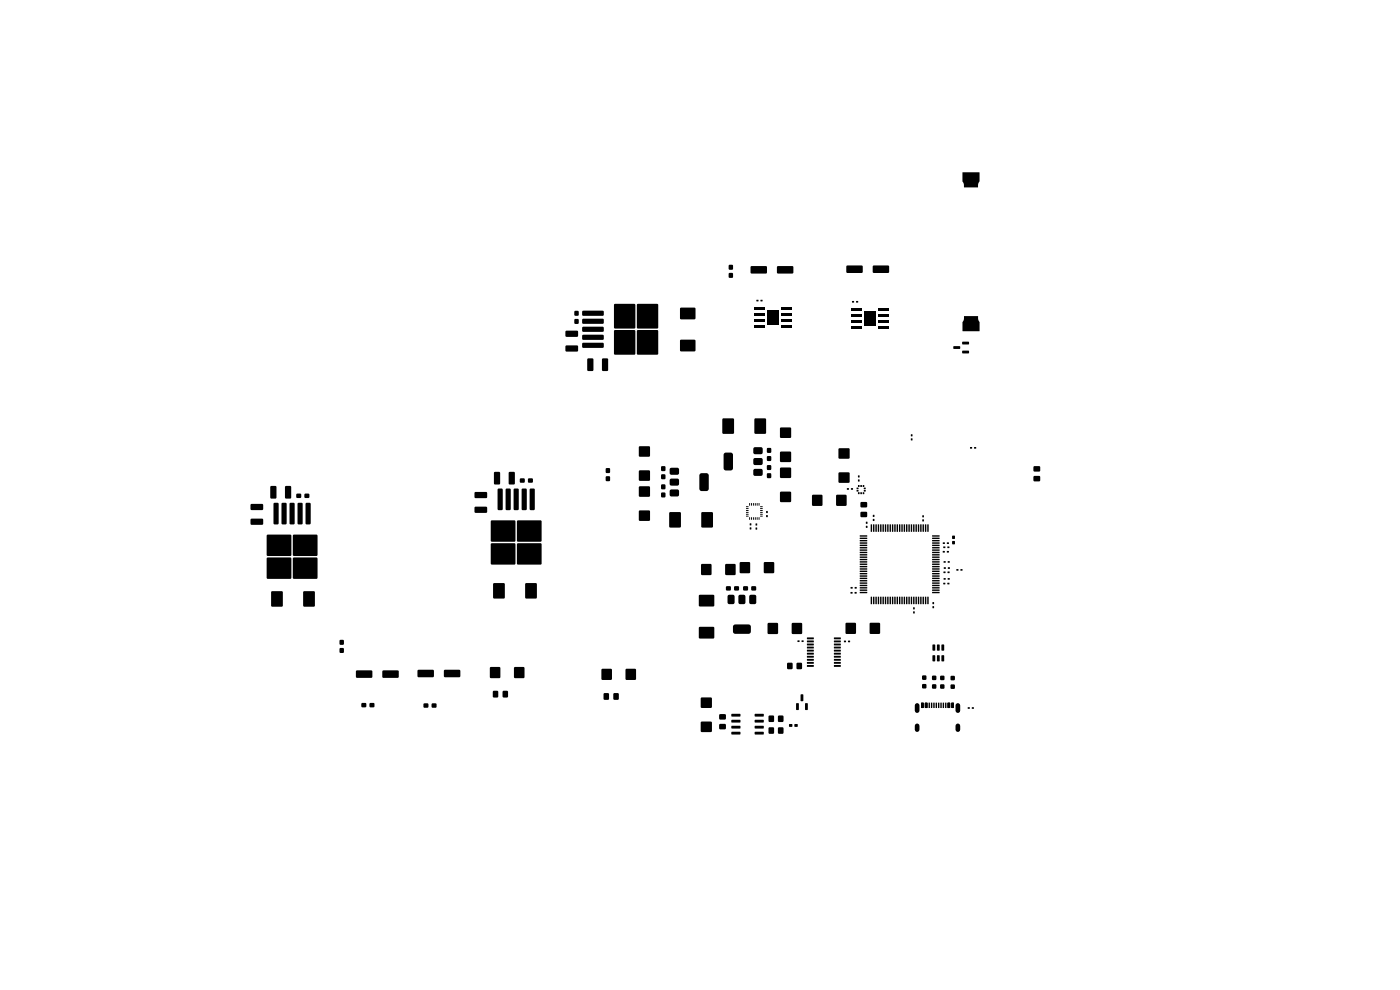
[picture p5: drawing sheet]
<svg xmlns="http://www.w3.org/2000/svg" width="297mm" height="210mm" viewBox="0 0 297 210" stroke-linecap="round" stroke-linejoin="round" font-family="sans-serif">
<g fill="#000">
<path d="M204.2 36.6h3.6v1.9l-.3 .4v.8h-3l-.1-.7-.2-.5zM154.6 56.2h.9v1h-.9zM154.6 57.9h.9v1h-.9zM159.3 56.5h3.3l.1 .2v1.2l-.2 .1h-3.1l-.2-.2zM164.9 56.5h3.3l.1 .2v1.2l-.2 .1h-3.1l-.2-.2zM179.6 56.4l3.3-.1 .1 .3v1.2l-.2 .1h-3.1l-.2-.2zM185.2 56.4l3.3-.1 .1 .3v1.2l-.2 .1h-3.1l-.2-.2zM120 73.3h2.5l.1 .2v.9l-.2 .2h-2.3l-.2-.3zM120 70.2h2.5l.1 .2v.9l-.2 .2-2.3-.1-.2-.2zM121.9 66h.8v.9h-.8zM121.9 67.7h.8v1h-.8zM123.6 66l4.2-.1 .3 .2v.7l-.3 .2h-4.1l-.2-.2z"/>
<path d="M123.6 67.7l4.2-.1 .3 .2v.7l-.3 .2h-4.1l-.2-.2zM123.6 69.4l4.2-.1 .3 .2v.7l-.3 .2h-4.1l-.2-.2zM123.6 71.1l4.2-.1 .3 .2v.7l-.3 .2h-4.1l-.2-.2zM123.6 72.8l4.2-.1 .3 .2v.7l-.3 .2h-4.1l-.2-.2zM124.6 76.1l1-.1 .3 .2v2.3l-.2 .2h-.9l-.2-.1zM127.8 76.1l1-.1 .2 .2v2.3l-.1 .2h-1l-.2-.1zM130.3 64.5h4.4v5.1h-4.4zM130.3 70.1h4.4v5.1h-4.4zM135.2 64.5h4.4v5.1h-4.4zM135.2 70.1h4.4v5.1h-4.4zM144.3 72.1h3.2v2.4h-3.2zM144.3 65.3h3.2v2.4h-3.2z"/>
<path d="M160.5 63.6h.4v.3h-.4zM161.3 63.6h.5v.3h-.5zM160.1 65.1h2.2v.5h-2.2zM160.1 66.4h2.2v.5h-2.2zM160.1 67.7h2.2v.5h-2.2zM160.1 69h2.2v.5h-2.2zM162.9 65.7h2.4v3.1h-2.4zM165.8 69h2.2v.5h-2.2zM165.8 67.7h2.2v.5h-2.2zM165.8 66.4h2.2v.5h-2.2zM165.8 65.1h2.2v.5h-2.2zM180.8 63.9h.4v.3h-.4z"/>
<path d="M181.6 63.9h.4v.3h-.4zM180.6 65.3h2.2v.5h-2.2zM180.6 66.6h2.2v.5h-2.2zM180.6 67.9h2.2v.5h-2.2zM180.6 69.1h2.2v.5h-2.2zM183.3 65.9h2.4v3.1h-2.4zM186.3 69.1h2.2v.5h-2.2zM186.3 67.9h2.2v.5h-2.2zM186.3 66.6h2.2v.5h-2.2zM186.3 65.3h2.2v.5h-2.2zM202.3 73.5l1.3-.1 .1 .5-1.4 .1zM204.5 67.1h3v.8l.3 .4v1.9h-3.6v-1.8l.3-.5z"/>
<path d="M204.2 74.4h1.3l.1 .5-1.4 .1zM204.2 72.5h1.3l.1 .5-1.4 .1zM128.6 99.4h.8v.9h-.8zM135.6 94.7h2.2v2.1h-2.2zM140.3 98.9h.8v1h-.8zM142.1 99.4l.3-.2 1.5 .1 .2 .3-.1 1-.3 .1h-1.5l-.1-.4zM153.3 88.8h2.4v3.2h-2.4zM153.6 96.2l.3-.2h1.1l.4 .3 .1 3-.3 .4-1.3 .1-.3-.3-.1-3zM159.9 97.3l.3-.1h1.4l.2 .3-.1 1-.3 .2-1.4-.1-.2-.3zM159.9 95l.3-.1h1.4l.2 .3-.1 1-.3 .2-1.4-.1-.2-.3zM160.1 88.8h2.4v3.2h-2.4zM162.7 95.1h.9v.9h-.9z"/>
<path d="M162.7 96.8h.9v.9h-.9zM162.7 98.7h.9v.9h-.9zM165.5 90.7h2.3v2.1h-2.3zM165.5 95.9h2.3v2.1h-2.3zM165.5 99.2h2.3v2.1h-2.3zM177.9 95.1h2.3v2.1h-2.3zM193.3 93h.3v.4h-.3zM193.3 92.1h.3v.4h-.3zM205.8 94.8h.4v.4h-.4zM206.7 94.8h.4v.4h-.4zM53.2 107l2.5-.1 .1 .2v1l-.2 .1h-2.3l-.2-.2zM53.2 110.1l2.5-.1 .1 .3v.9l-.2 .1h-2.3l-.2-.2z"/>
<path d="M57.4 103.1h1l.2 .1 .1 2.3-.2 .3h-.9l-.3-.2zM58.1 106.7h.8l.2 .2v4.1l-.2 .3-.7-.1-.2-.2zM60.5 103.1h1l.3 .1v2.3l-.2 .3h-.9l-.2-.2zM59.8 106.7h.8l.2 .2v4.1l-.2 .3-.7-.1-.2-.2zM56.6 113.5h5.1v4.4h-5.1zM56.6 118.3h5.1v4.4h-5.1zM61.5 106.7h.8l.2 .2v4.1l-.2 .3-.7-.1-.2-.2zM62.9 104.8h.9v.8h-.9zM63.2 106.7h.8l.2 .2v4.1l-.2 .3-.7-.1-.2-.2zM64.6 104.8h1v.8h-1zM64.9 106.7h.8l.2 .2v4.1l-.2 .3-.7-.1-.2-.2zM62.2 113.5h5.1v4.4h-5.1z"/>
<path d="M62.2 118.3h5.1v4.4h-5.1zM100.7 104.4h2.5l.2 .2-.1 .9-.2 .2h-2.3l-.1-.3zM100.7 107.5h2.5l.2 .2-.1 .9-.2 .2h-2.3l-.1-.2zM104.9 100.2l1-.1 .2 .1v2.3l-.1 .3h-1l-.2-.2zM105.6 103.7l.8-.1 .3 .3v4.1l-.3 .2h-.7l-.1-.2zM108 100.2l1-.1 .2 .1v2.3l-.1 .3h-.9l-.3-.2zM107.3 103.7l.8-.1 .3 .3v4.1l-.3 .2h-.7l-.1-.2zM104.2 110.4h5.1v4.5h-5.1zM104.2 115.3h5.1v4.4h-5.1zM109 103.7l.8-.1 .3 .3v4.1l-.3 .2h-.7l-.1-.2zM110.3 101.5h1v.8h-1zM110.7 103.7l.8-.1 .3 .3v4.1l-.3 .2h-.7l-.1-.2z"/>
<path d="M112.1 101.5h.9v.8h-.9zM112.4 103.7l.8-.1 .3 .3v4.1l-.3 .2h-.7l-.1-.2zM109.7 110.4h5.1v4.5h-5.1zM109.7 115.3h5.1v4.4h-5.1zM128.6 101.1h.8v.9h-.8zM135.6 99.8h2.2v2.1h-2.2zM135.6 108.3h2.2v2.1h-2.2zM135.6 103.2h2.2v2.1h-2.2zM140.3 100.7h.8v.9h-.8zM140.3 104.5h.8v1h-.8zM140.3 102.8h.8v.9h-.8zM142.1 101.7l.3-.2 1.5 .1 .2 .3-.1 1-.3 .1h-1.5l-.1-.4z"/>
<path d="M142.1 104l.3-.2 1.5 .1 .2 .3-.1 1-.3 .1h-1.5l-.1-.4zM142 108.7h2.4v3.1h-2.4zM148.5 100.5l.3-.1h1.1l.4 .2 .1 3.1-.3 .4-1.3 .1-.4-.3v-3zM148.8 119.7h2.1v2.2h-2.1zM148.8 108.7h2.4v3.1h-2.4zM153.9 119.7h2.1v2.2h-2.1zM157 119.3h2.1v2.2h-2.1zM158.3 107.4h.5v.2h-.5zM158.3 107.8h.5v.2h-.5zM158.3 108.2h.5v.2h-.5zM158.3 108.6h.5v.2h-.5zM158.3 109h.5v.2h-.5z"/>
<path d="M158.3 109.4h.5v.2h-.5zM158.9 109.7h.2v.6l-.2-.1zM158.9 106.7h.2v.6l-.2-.1zM159.1 111.9h.3v.4h-.3zM159.1 111h.3v.4h-.3zM159.3 109.7h.2v.6l-.2-.1zM159.3 106.7h.2v.6l-.2-.1zM159.7 109.7h.2v.6l-.2-.1zM159.7 106.7h.2v.6l-.2-.1zM160.1 109.7h.2v.6l-.2-.1zM160.1 106.7h.2v.6l-.2-.1zM160.3 111.9h.3v.4h-.3z"/>
<path d="M160.3 111.1h.3v.4h-.3zM160.5 109.7h.2v.6l-.2-.1zM160.5 106.7h.2v.6l-.2-.1zM160.9 109.7h.2v.6l-.2-.1zM160.9 106.7h.2v.6l-.2-.1zM161.3 109.4h.5v.2h-.5zM161.3 109h.5v.2h-.5zM161.3 108.6h.5v.2h-.5zM161.3 108.2h.5v.2h-.5zM161.3 107.8h.5v.2h-.5zM161.3 107.4h.5v.2h-.5zM159.9 99.6l.3-.1h1.4l.2 .3-.1 1-.3 .2-1.4-.1-.2-.3z"/>
<path d="M162.1 119.3h2.1v2.2h-2.1zM162.6 109.3h.3v.4h-.3zM162.6 108.4h.3v.4h-.3zM162.7 100.4h.9v1h-.9zM165.5 104.4h2.3v2.1h-2.3zM172.3 105h2.1v2.3h-2.1zM177.9 100.3h2.3v2.1h-2.3zM177.4 105h2.1v2.3h-2.1zM179.7 103.6h.4v.3h-.4zM180.5 103.6h.4v.3h-.4zM181.7 103.5h.4v.3h-.4zM181.7 104h.4v.3h-.4z"/>
<path d="M182 104.4h.3v.4h-.3zM182 102.9h.3v.4h-.3zM182 101.7h.3v.4h-.3zM182 100.9h.3v.4h-.3zM182.5 104.4h.3v.4h-.3zM182.5 102.9h.3v.4h-.3zM182.6 108.6h1.3v1.1h-1.3zM182.6 106.5h1.3v1.1h-1.3zM183 104.4h.3v.4h-.3zM183 102.9h.3v.4h-.3zM183.3 104h.3v.3h-.3zM183.3 103.5h.3v.3h-.3z"/>
<path d="M183.7 111.6h.3v.4h-.3zM183.7 110.7h.3v.4h-.3zM182.4 113.6l1.5-.1 .1 .3h-1.5zM182.4 114.1l1.5-.1 .1 .3h-1.5zM182.4 114.6l1.5-.1 .1 .3h-1.5zM182.4 115.1l1.5-.1 .1 .3h-1.5zM182.4 115.6l1.5-.1 .1 .3h-1.5zM182.4 116.1l1.5-.1 .1 .3h-1.5zM182.4 116.6l1.5-.1 .1 .3h-1.5zM182.4 117.1l1.5-.1 .1 .3h-1.5zM182.4 117.6l1.5-.1 .1 .3h-1.5zM182.4 118.1l1.5-.1 .1 .3h-1.5z"/>
<path d="M182.4 118.6l1.5-.1 .1 .3h-1.5zM182.4 119.1l1.5-.1 .1 .3h-1.5zM182.4 119.6l1.5-.1 .1 .3h-1.5zM184.7 111.2l.3 .1-.1 1.5-.2-.1zM185.2 110.1h.3v.4h-.3zM185.2 109.2h.3v.4h-.3zM185.2 111.2l.3 .1-.1 1.5-.2-.1zM185.7 111.2l.3 .1-.1 1.5-.2-.1zM186.2 111.2l.3 .1-.1 1.5-.2-.1zM186.7 111.2l.3 .1-.1 1.5-.2-.1zM187.2 111.2l.3 .1-.1 1.5-.2-.1zM187.7 111.2l.3 .1-.1 1.5-.2-.1z"/>
<path d="M188.2 111.2l.3 .1-.1 1.5-.2-.1zM188.7 111.2l.3 .1-.1 1.5-.2-.1zM189.2 111.2l.3 .1-.1 1.5-.2-.1zM189.7 111.2l.3 .1-.1 1.5-.2-.1zM190.2 111.2l.3 .1-.1 1.5-.2-.1zM190.7 111.2l.3 .1-.1 1.5-.2-.1zM191.2 111.2l.3 .1-.1 1.5-.2-.1zM191.7 111.2l.3 .1-.1 1.5-.2-.1zM192.2 111.2l.3 .1-.1 1.5-.2-.1zM192.7 111.2l.3 .1-.1 1.5-.2-.1zM193.2 111.2l.3 .1-.1 1.5-.2-.1zM193.7 111.2l.3 .1-.1 1.5-.2-.1z"/>
<path d="M194.2 111.2l.3 .1-.1 1.5-.2-.1zM194.7 111.2l.3 .1-.1 1.5-.2-.1zM195.2 111.2l.3 .1-.1 1.5-.2-.1zM195.7 110.2h.3v.4h-.3zM195.7 109.3h.3v.4h-.3zM195.7 111.2l.3 .1-.1 1.5-.2-.1zM196.2 111.2l.3 .1-.1 1.5-.2-.1zM196.7 111.2l.3 .1-.1 1.5-.2-.1zM197.8 119.6l1.5-.1v.3h-1.5zM197.8 119.1l1.5-.1v.3h-1.5zM197.8 118.6l1.5-.1v.3h-1.5zM197.8 118.1l1.5-.1v.3h-1.5z"/>
<path d="M197.8 117.6l1.5-.1v.3h-1.5zM197.8 117.1l1.5-.1v.3h-1.5zM197.8 116.6l1.5-.1v.3h-1.5zM197.8 116.1l1.5-.1v.3h-1.5zM197.8 115.6l1.5-.1v.3h-1.5zM197.8 115.1l1.5-.1v.3h-1.5zM197.8 114.6l1.5-.1v.3h-1.5zM197.8 114.1l1.5-.1v.3h-1.5zM197.8 113.6l1.5-.1v.3h-1.5zM200 116.9h.4v.3h-.4zM200.1 115.9h.4v.3h-.4zM200 115.1h.4v.3h-.4z"/>
<path d="M200.2 119h.4v.4h-.4zM200.9 116.9h.4v.3h-.4zM201 115.9h.4v.3h-.4zM200.9 115.1h.4v.3h-.4zM201.1 119h.4v.4h-.4zM202 114.8h.5v.6h-.5zM202 113.7h.5v.6h-.5zM219.3 101h1.3v1h-1.3zM219.3 98.9h1.3v1.1h-1.3zM57.6 125.5h2.3v3.1h-2.3zM64.4 125.5h2.3v3.1h-2.3zM72.1 137.5h.8v1h-.8z"/>
<path d="M72.1 135.8h.8v.9h-.8zM104.7 123.8h2.3v3.1h-2.3zM111.5 123.8h2.3v3.1h-2.3zM148.3 126.2h3.2v2.4h-3.2zM148.3 133h3.2v2.4h-3.2zM154.1 124.4h.9v.8h-.9zM154.4 126.3l.3-.1h.9l.2 .1v1.5l-.1 .3-1 .1-.3-.2zM155.8 124.4h.9v.8h-.9zM156.7 126.3l.3-.1h.9l.2 .1v1.5l-.1 .3-1 .1-.3-.2zM157.7 124.4h.9v.8h-.9zM155.6 132.6l.4-.1h3l.3 .4-.1 1.3-.4 .3-3-.1-.3-.4v-1.1zM159 126.3l.3-.1h.9l.2 .1v1.5l-.1 .3-1 .1-.3-.2z"/>
<path d="M159.4 124.4h1v.8h-1zM162.9 132.2h2.1v2.2h-2.1zM169.2 135.9h.4v.3h-.4zM168 132.2h2.1v2.2h-2.1zM170.1 135.9h.4v.3h-.4zM171.2 135.2h1.4v.4h-1.4zM171.2 135.9h1.4v.3l-1.4 .1zM171.2 136.5h1.4v.4h-1.4zM171.2 137.2h1.4v.3l-1.4 .1zM171.2 137.8h1.4v.4h-1.4zM171.2 138.5h1.4v.3l-1.4 .1zM171.2 139.1h1.4v.4h-1.4z"/>
<path d="M171.2 139.8h1.4v.3l-1.4 .1zM176.9 139.8h1.4l.1 .3-1.4 .1zM176.9 139.1h1.4l.1 .4h-1.4zM176.9 138.5h1.4l.1 .3-1.4 .1zM176.9 137.8h1.4l.1 .4h-1.4zM176.9 137.2h1.4l.1 .3-1.4 .1zM176.9 136.5h1.4l.1 .4h-1.4zM176.9 135.9h1.4l.1 .3-1.4 .1zM176.9 135.2h1.4l.1 .4h-1.4zM179.1 135.9h.4v.3h-.4zM179.4 132.2h2.1v2.2h-2.1zM179.9 135.9h.4v.3h-.4z"/>
<path d="M180.4 125.6h.5v.3h-.5zM180.5 124.5h.4v.3h-.4zM181.3 125.6h.4v.3h-.4zM181.3 124.5h.4v.3h-.4zM182.4 120.1l1.5-.1 .1 .3h-1.5zM182.4 120.6l1.5-.1 .1 .3h-1.5zM182.4 121.1l1.5-.1 .1 .3h-1.5zM182.4 121.6l1.5-.1 .1 .3h-1.5zM182.4 122.1l1.5-.1 .1 .3h-1.5zM182.4 122.6l1.5-.1 .1 .3h-1.5zM182.4 123.1l1.5-.1 .1 .3h-1.5zM182.4 123.6l1.5-.1 .1 .3h-1.5z"/>
<path d="M182.4 124.1l1.5-.1 .1 .3h-1.5zM182.4 124.6l1.5-.1 .1 .3h-1.5zM182.4 125.1l1.5-.1 .1 .3h-1.5zM182.4 125.6l1.5-.1 .1 .3h-1.5zM184.5 132.2h2.1v2.2h-2.1zM184.7 126.6h.3l-.1 1.6-.2-.1zM185.2 126.6h.3l-.1 1.6-.2-.1zM185.7 126.6h.3l-.1 1.6-.2-.1zM186.2 126.6h.3l-.1 1.6-.2-.1zM186.7 126.6h.3l-.1 1.6-.2-.1zM187.2 126.6h.3l-.1 1.6-.2-.1zM187.7 126.6h.3l-.1 1.6-.2-.1z"/>
<path d="M188.2 126.6h.3l-.1 1.6-.2-.1zM188.7 126.6h.3l-.1 1.6-.2-.1zM189.2 126.6h.3l-.1 1.6-.2-.1zM189.7 126.6h.3l-.1 1.6-.2-.1zM190.2 126.6h.3l-.1 1.6-.2-.1zM190.7 126.6h.3l-.1 1.6-.2-.1zM191.2 126.6h.3l-.1 1.6-.2-.1zM191.7 126.6h.3l-.1 1.6-.2-.1zM192.2 126.6h.3l-.1 1.6-.2-.1zM192.7 126.6h.3l-.1 1.6-.2-.1zM193.2 126.6h.3l-.1 1.6-.2-.1zM193.7 128.8h.3v.4h-.3z"/>
<path d="M193.7 129.7h.3v.4h-.3zM193.7 126.6h.3l-.1 1.6-.2-.1zM194.2 126.6h.3l-.1 1.6-.2-.1zM194.7 126.6h.3l-.1 1.6-.2-.1zM195.2 126.6h.3l-.1 1.6-.2-.1zM195.7 126.6h.3l-.1 1.6-.2-.1zM196.2 126.6h.3l-.1 1.6-.2-.1zM196.7 126.6h.3l-.1 1.6-.2-.1zM197.9 136.8h.5l-.1 1.2-.5-.1zM197.8 127.7h.3v.4h-.3zM197.8 128.6h.3v.4h-.3zM198.8 136.8h.5v1.2l-.5-.1z"/>
<path d="M197.8 125.6l1.5-.1v.3h-1.5zM197.8 125.1l1.5-.1v.3h-1.5zM197.8 124.6l1.5-.1v.3h-1.5zM197.8 124.1l1.5-.1v.3h-1.5zM197.8 123.6l1.5-.1v.3h-1.5zM197.8 123.1l1.5-.1v.3h-1.5zM197.8 122.6l1.5-.1v.3h-1.5zM197.8 122.1l1.5-.1v.3h-1.5zM197.8 121.6l1.5-.1v.3h-1.5zM197.8 121.1l1.5-.1v.3h-1.5zM197.8 120.6l1.5-.1v.3h-1.5zM197.8 120.1l1.5-.1v.3h-1.5z"/>
<path d="M199.8 136.8h.5l-.1 1.2-.5-.1zM200.1 123.6h.4v.3h-.4zM200.2 121.2h.4v.4h-.4zM200.2 120.3h.4v.4h-.4zM200.2 122.6h.4v.4h-.4zM201 123.6h.4v.3h-.4zM201 121.2h.4v.4h-.4zM201.1 120.3h.4v.4h-.4zM201.1 122.6h.4v.4h-.4zM202.9 120.7h.4v.3h-.4zM203.8 120.7h.4v.3h-.4zM75.6 142.3l3.2-.1 .2 .3v1.1l-.3 .2h-3l-.2-.2z"/>
<path d="M76.7 149.2h1v.8h-1zM78.4 149.2h1v.8h-1zM81.2 142.3l3.2-.1 .2 .3v1.1l-.3 .2h-3l-.2-.2zM88.6 142.1h3.3l.2 .2-.1 1.2-.2 .2h-3.1l-.1-.3zM89.9 149.3h.9v.8h-.9zM91.6 149.3h1v.8h-1zM94.2 142.1h3.3l.2 .2-.1 1.2-.2 .2h-3.1l-.1-.3zM104 141.5h2.1v2.3h-2.1zM104.6 146.6h1v1.3h-1zM106.7 146.6h1v1.3h-1zM109.1 141.5h2.1v2.3h-2.1zM127.7 141.9h2.1v2.3h-2.1z"/>
<path d="M128.1 147.1h1v1.3h-1zM130.2 147.1h1v1.3h-1zM132.8 141.9h2.1v2.3h-2.1zM148.7 153.1h2.3v2.1h-2.3zM148.7 148h2.3v2.1h-2.3zM152.6 153.6h1.3v1.1h-1.3zM152.6 151.5h1.3v1.1h-1.3zM155.2 151.5l1.8-.1 .1 .5-1.9 .1zM155.2 152.7h1.8l.1 .5-1.9 .1zM155.2 154h1.8l.1 .5h-1.9zM155.2 155.3l1.8-.1 .1 .5-1.9 .1zM160.1 155.3l1.8-.1 .1 .5-1.8 .1z"/>
<path d="M160.1 154h1.8l.1 .5h-1.8zM160.1 152.7h1.8l.1 .5-1.8 .1zM160.1 151.5l1.8-.1 .1 .5-1.8 .1zM163.1 151.8h1.1v1.3h-1.1zM163.1 154.3h1.1v1.3h-1.1zM165.1 151.8h1.1v1.3h-1.1zM165.1 154.3h1.1v1.3h-1.1zM167.4 153.6h.7v.6h-.7zM167 140.6h1.1v1.3h-1.1zM168.6 153.6h.6v.6h-.6zM168.9 149.2h.6l-.1 1.4-.5-.1zM169.9 147.3l.5 .1-.1 1.3h-.5z"/>
<path d="M169 140.6h1.1v1.3h-1.1zM170.8 149.2h.6l-.1 1.4-.5-.1zM171.2 140.4h1.4v.4h-1.4zM171.2 141.1h1.4v.3l-1.4 .1zM176.9 141.1h1.4l.1 .3-1.4 .1zM176.9 140.4h1.4l.1 .4h-1.4zM195.4 149.1h.6l-.1 1.1-.5-.1zM195.7 145.2h.8v.8h-.8zM195.7 143.3h.8v.9h-.8zM196.2 149.1h.6l-.1 1.1-.5-.1zM197 149.1h.3l-.1 1.1-.2-.1zM197.5 149.1h.3l-.1 1.1-.2-.1z"/>
<path d="M197.8 145.2h.8v.8h-.8zM197.8 143.4h.8v.8h-.8zM197.9 139l.5 .1-.1 1.2-.5-.1zM198 149.1h.3l-.1 1.1-.2-.1zM198.5 149.1h.3l-.1 1.1-.2-.1zM198.8 139l.5 .1v1.2l-.5-.1zM199 149.1h.3l-.1 1.1-.2-.1zM199.5 149.1h.3l-.1 1.1-.2-.1zM199.5 145.2h.8v.8h-.8zM199.5 143.4h.8v.8h-.8zM199.8 139l.5 .1-.1 1.2-.5-.1zM200 149.1h.3l-.1 1.1-.2-.1z"/>
<path d="M200.5 149.1h.3l-.1 1.1-.2-.1zM201 149.1h.6l-.1 1.1-.5-.1zM201.8 149.1h.6l-.1 1.1-.5-.1zM201.7 145.2h.8v.9h-.8zM201.7 143.4h.8v.9h-.8zM205.3 150h.4v.3h-.4zM206.2 150h.4v.3h-.4z"/>
</g>
<path d="M194.6 149.6v1.1M194.6 154v.8M203.2 149.6v1.1M203.2 154v.8" fill="none" stroke="#000" stroke-width="1"/>
</svg>
